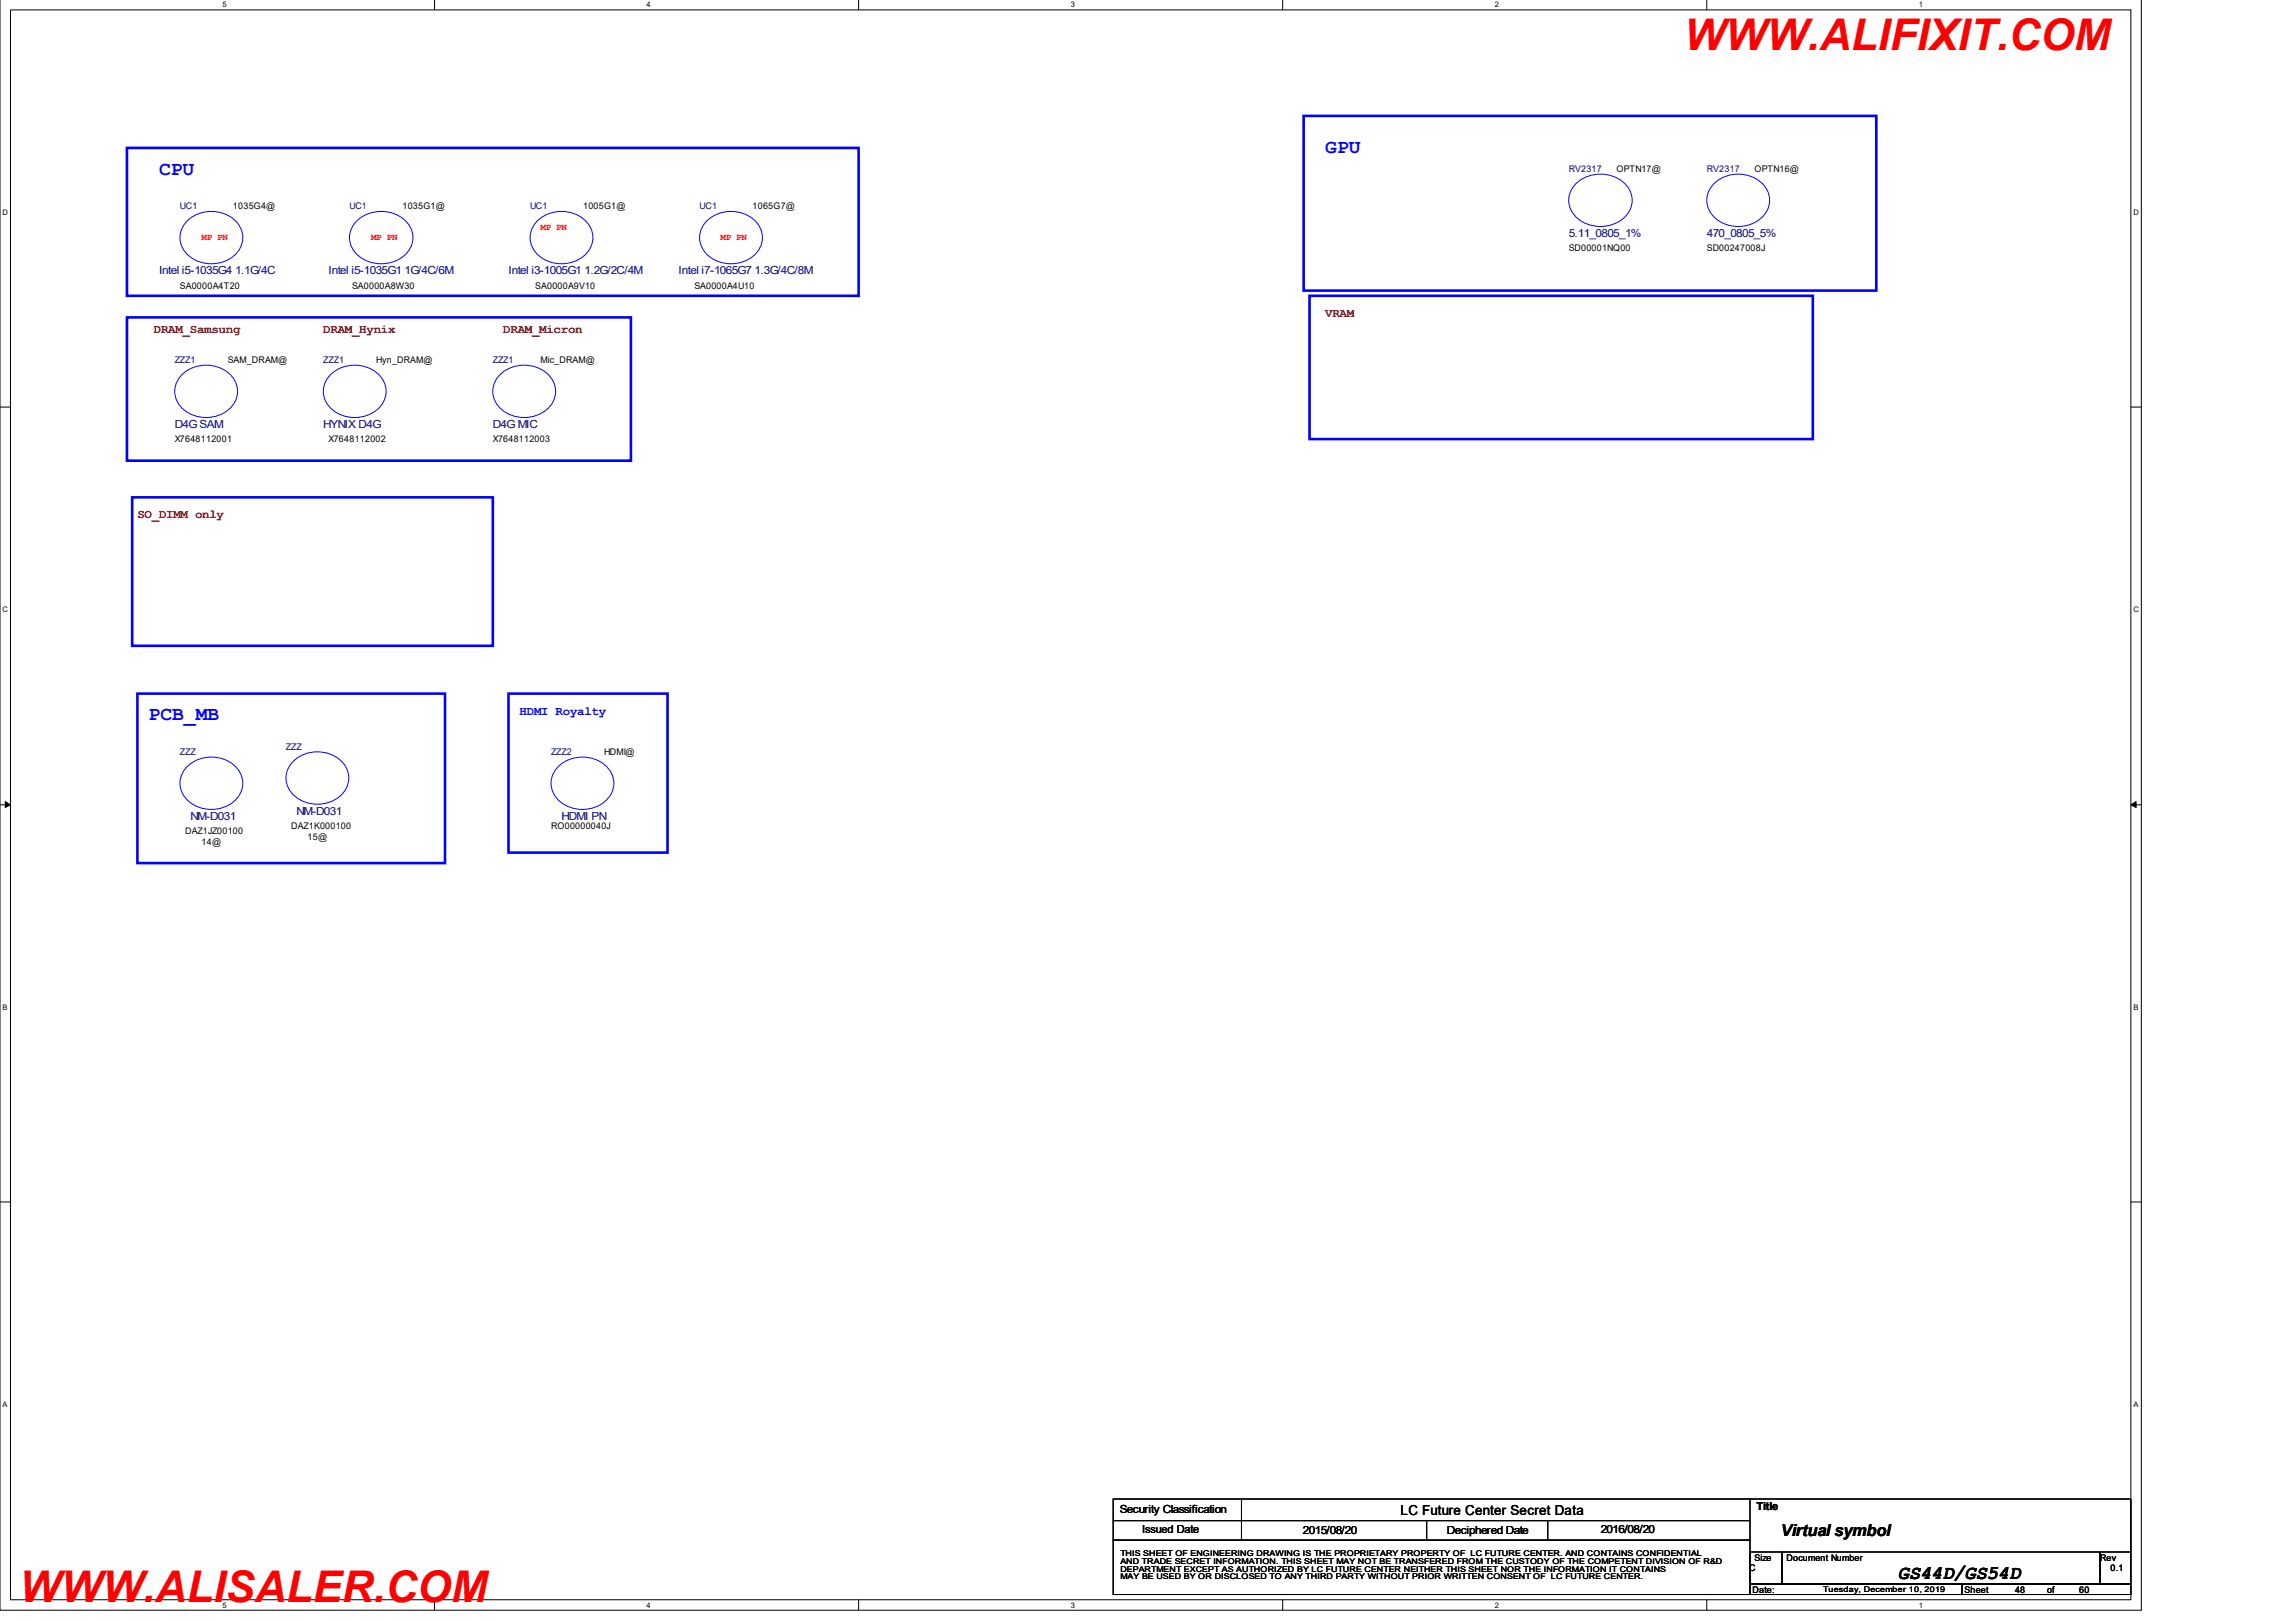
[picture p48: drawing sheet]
<svg xmlns="http://www.w3.org/2000/svg" width="297mm" height="210mm" viewBox="0 0 297 210" stroke-linecap="round" stroke-linejoin="round" font-family="sans-serif">
<defs><g id="words">
<g font-size="5.6" fill="#f00">
<text x="217.9" y="6.4">WWW.ALIFIXIT.COM</text>
<text x="2.5" y="207.3">WWW.ALISALER.COM</text>
</g>
<g font-size="2.5" fill="#00f">
<text x="20.6" y="22.6">CPU</text>
<text x="171.5" y="19.8">GPU</text>
<text x="19.2" y="93.2">PCB_MB</text>
</g>
<text font-size="2.5" x="245.5" y="204.3">GS44D/GS54D</text>
<text font-size="2.1" x="230.4" y="198.7">Virtual symbol</text>
<text font-size="1.8" x="181.2" y="196">LC Future Center Secret Data</text>
<g font-size="1.6" fill="#800000">
<text x="171.4" y="41.1">VRAM</text>
<text x="19.9" y="43.1">DRAM_Samsung</text>
<text x="41.8" y="43.1">DRAM_Hynix</text>
<text x="65.1" y="43.1">DRAM_Micron</text>
<text x="17.8" y="67.1">SO_DIMM only</text>
</g>
<text font-size="1.6" fill="#00f" x="67.2" y="92.5">HDMI Royalty</text>
<g font-size="1.4" fill="#000080">
<text x="20.6" y="35.5">Intel i5-1035G4 1.1G/4C</text>
<text x="42.5" y="35.5">Intel i5-1035G1 1G/4C/6M</text>
<text x="65.8" y="35.5">Intel i3-1005G1 1.2G/2C/4M</text>
<text x="87.8" y="35.5">Intel i7-1065G7 1.3G/4C/8M</text>
<text x="202.9" y="30.7">5.11_0805_1%</text>
<text x="220.8" y="30.7">470_0805_5%</text>
<text x="22.6" y="55.4">D4G SAM</text>
<text x="41.8" y="55.4">HYNIX D4G</text>
<text x="63.8" y="55.4">D4G MIC</text>
<text x="24.6" y="106.1">NM-D031</text>
<text x="38.4" y="105.4">NM-D031</text>
<text x="72.6" y="106.1">HDMI PN</text>
</g>
<g font-size="1.4">
<text x="144.9" y="195.8">Security Classification</text>
<text x="227.2" y="195.4">Title</text>
<text x="147.7" y="198.4">Issued Date</text>
<text x="168.6" y="198.6">2015/08/20</text>
<text x="187.2" y="198.6">Deciphered Date</text>
<text x="207.1" y="198.4">2016/08/20</text>
</g>
<g font-size="1.2" fill="#000080">
<text x="202.9" y="22.3">RV2317</text>
<text x="220.8" y="22.3">RV2317</text>
<text x="23.3" y="27.1">UC1</text>
<text x="45.2" y="27.1">UC1</text>
<text x="68.6" y="27.1">UC1</text>
<text x="90.5" y="27.1">UC1</text>
<text x="22.6" y="47">ZZZ1</text>
<text x="41.8" y="47">ZZZ1</text>
<text x="63.8" y="47">ZZZ1</text>
<text x="23.3" y="97.7">ZZZ</text>
<text x="37" y="97">ZZZ</text>
<text x="71.3" y="97.7">ZZZ2</text>
</g>
<g font-size="1.2">
<text x="209.1" y="22.3">OPTN17@</text>
<text x="227" y="22.3">OPTN16@</text>
<text x="30.1" y="27.1">1035G4@</text>
<text x="52.1" y="27.1">1035G1@</text>
<text x="75.4" y="27.1">1005G1@</text>
<text x="97.4" y="27.1">1065G7@</text>
<text x="202.9" y="32.5">SD00001NQ00</text>
<text x="220.8" y="32.5">SD00247008J</text>
<text x="23.3" y="37.4">SA0000A4T20</text>
<text x="45.5" y="37.4">SA0000A8W30</text>
<text x="69.3" y="37.4">SA0000A9V10</text>
<text x="89.8" y="37.4">SA0000A4U10</text>
<text x="29.5" y="47">SAM_DRAM@</text>
<text x="48.7" y="47">Hyn_DRAM@</text>
<text x="69.9" y="47">Mic_DRAM@</text>
<text x="22.6" y="57.2">X7648112001</text>
<text x="42.5" y="57.2">X7648112002</text>
<text x="63.8" y="57.2">X7648112003</text>
<text x="78.1" y="97.7">HDMI@</text>
<text x="24" y="108">DAZ1JZ00100</text>
<text x="37.7" y="107.3">DAZ1K000100</text>
<text x="71.3" y="107.3">RO00000040J</text>
<text x="26.1" y="109.4">14@</text>
<text x="39.8" y="108.7">15@</text>
<text x="226.3" y="203.3">C</text>
<text x="227" y="201.9">Size</text>
<text x="231.1" y="201.9">Document Number</text>
<text x="271.7" y="201.9">Rev</text>
<text x="273" y="203.3">0.1</text>
<text x="226.7" y="206.1">Date:</text>
<text x="254.2" y="206.1">Sheet</text>
<text x="260.7" y="206.1">48</text>
<text x="264.8" y="206.1">of</text>
<text x="269" y="206.1">60</text>
</g>
<g font-size="1.2" fill="#f00">
<text x="69.9" y="29.7">MP PN</text>
<text x="26.1" y="31.1">MP PN</text>
<text x="48" y="31.1">MP PN</text>
<text x="93.2" y="31.1">MP PN</text>
</g>
<g font-size="1">
<text x="28.8" y=".9">5</text>
<text x="83.7" y=".9">4</text>
<text x="138.5" y=".9">3</text>
<text x="193.4" y=".9">2</text>
<text x="248.2" y=".9">1</text>
<text x=".3" y="27.8">D</text>
<text x="276" y="27.8">D</text>
<text x=".3" y="79.2">C</text>
<text x="276" y="79.2">C</text>
<text x=".3" y="130.7">B</text>
<text x="276" y="130.7">B</text>
<text x=".3" y="182">A</text>
<text x="276" y="182">A</text>
<text x="144.9" y="201.4">THIS SHEET OF ENGINEERING DRAWING IS THE PROPRIETARY PROPERTY OF LC FUTURE CENTER. AND CONTAINS CONFIDENTIAL</text>
<text x="144.9" y="202.4">AND TRADE SECRET INFORMATION. THIS SHEET MAY NOT BE TRANSFERED FROM THE CUSTODY OF THE COMPETENT DIVISION OF R&amp;D</text>
<text x="144.9" y="203.4">DEPARTMENT EXCEPT AS AUTHORIZED BY LC FUTURE CENTER NEITHER THIS SHEET NOR THE INFORMATION IT CONTAINS</text>
<text x="28.8" y="208">5</text>
<text x="83.7" y="208">4</text>
<text x="138.5" y="208">3</text>
<text x="144.9" y="204.4">MAY BE USED BY OR DISCLOSED TO ANY THIRD PARTY WITHOUT PRIOR WRITTEN CONSENT OF LC FUTURE CENTER.</text>
<text x="193.4" y="208">2</text>
<text x="235.9" y="206">Tuesday, December 10, 2019</text>
<text x="248.2" y="208">1</text>
</g>
</g></defs>
<path d="M0 -.1v208.5h277v-208.5M1.4 1.3h274.3v205.7h-274.3z" fill="none" stroke="#000" stroke-width=".13"/>
<g fill="#fff">
<path d="M28.8 .1h.4v1h-.4z"/>
<path d="M28.8 207.2h.4v1h-.4z"/>
</g>
<path d="M56.2 -.1v1.4M56.2 207v1.4" fill="none" stroke="#000" stroke-width=".13"/>
<g fill="#fff">
<path d="M83.7 .1h.4v1h-.4z"/>
<path d="M83.7 207.2h.4v1h-.4z"/>
</g>
<path d="M111.1 -.1v1.4M111.1 207v1.4" fill="none" stroke="#000" stroke-width=".13"/>
<g fill="#fff">
<path d="M138.5 .1h.4v1h-.4z"/>
<path d="M138.5 207.2h.4v1h-.4z"/>
</g>
<path d="M165.9 -.1v1.4M165.9 207v1.4" fill="none" stroke="#000" stroke-width=".13"/>
<g fill="#fff">
<path d="M193.4 .1h.4v1h-.4z"/>
<path d="M193.4 207.2h.4v1h-.4z"/>
</g>
<path d="M220.8 -.1v1.4M220.8 207v1.4" fill="none" stroke="#000" stroke-width=".13"/>
<g fill="#fff">
<path d="M248.2 .1h.5v1h-.5z"/>
<path d="M248.2 207.2h.5v1h-.5z"/>
<path d="M.3 26.9h.5v1.1h-.5z"/>
<path d="M276 26.9h.5v1.1h-.5z"/>
<path d="M.3 78.3h.5v1h-.5z"/>
<path d="M276 78.3h.5v1h-.5z"/>
</g>
<path d="M0 52.7h1.4M275.7 52.7h1.3" fill="none" stroke="#000" stroke-width=".13"/>
<g fill="#fff">
<path d="M.3 129.8h.5v1h-.5z"/>
<path d="M276 129.8h.5v1h-.5z"/>
</g>
<path d="M0 104.2h1.4M275.7 104.2h1.3" fill="none" stroke="#000" stroke-width=".13"/>
<path d="M.7 103.7l.7 .5-.7 .3zM275.7 104.2l.7-.5v.8z" fill="#000" stroke="#000" stroke-width=".13"/>
<g fill="#fff">
<path d="M.3 181.2h.5v1h-.5z"/>
<path d="M276 181.2h.5v1h-.5z"/>
</g>
<g fill="none" stroke="#000" stroke-width=".13">
<path d="M0 155.5h1.4M275.7 155.5h1.3M144 194h82.4v2.8h-82.4zM144 196.8h82.4v2.5h-82.4zM144 199.3h82.4v7h-82.4zM160.6 194v5.3M184.6 196.8v2.5M200.2 196.8v2.5M226.3 194h49.4v6.8M226.4 205h27.4v1.3h-27.4zM226.4 200.8h4.1v4.2h-4.1zM230.5 200.8h41.2v4.2h-41.2z"/>
<path d="M253.8 205h21.9v1.3h-21.9zM271.7 200.8h4v4.2h-4z"/>
</g>
<path d="M16.4 19.1h94.7v19.2h-94.7zM168.7 15h74v22.6h-74zM169.4 38.3h65.1v18.5h-65.1zM16.4 41.1h65.2v18.5h-65.2zM17.1 64.4h46.7v19.2h-46.7zM17.8 89.8h39.8v21.9h-39.8zM65.8 89.8h20.6v20.5h-20.6z" fill="none" stroke="#00f" stroke-width=".34"/>
<path d="M24.5 28.4a4.5 4.5 0 0 1 6.6 1 3.2 3.2 0 0 1-2.2 4.5 4.4 4.4 0 0 1-5.3-1.8 2.99 2.99 0 0 1 .9-3.7zM46.4 28.4a4.6 4.6 0 0 1 6.7 1 3.2 3.2 0 0 1-2.2 4.5 4.5 4.5 0 0 1-5.4-1.8 2.97 2.97 0 0 1 .9-3.7zM69.8 28.4a4.5 4.5 0 0 1 6.6 1 3.2 3.2 0 0 1-2.2 4.5 4.4 4.4 0 0 1-5.3-1.8 2.99 2.99 0 0 1 .9-3.7zM91.7 28.4a4.5 4.5 0 0 1 6.6 1 3.2 3.2 0 0 1-2.1 4.5 4.4 4.4 0 0 1-5.4-1.8 2.99 2.99 0 0 1 .9-3.7zM204.1 23.5a4.6 4.6 0 0 1 6.7 1.1 3.2 3.2 0 0 1-2.1 4.4 4.5 4.5 0 0 1-5.4-1.8 2.97 2.97 0 0 1 .8-3.7zM222 23.5a4.5 4.5 0 0 1 6.6 1.1 3.2 3.2 0 0 1-2.1 4.4 4.4 4.4 0 0 1-5.4-1.8 2.99 2.99 0 0 1 .9-3.7zM23.8 48.3a4.5 4.5 0 0 1 6.6 1 3.2 3.2 0 0 1-2.1 4.5 4.4 4.4 0 0 1-5.4-1.8 2.99 2.99 0 0 1 .9-3.7zM43 48.3a4.5 4.5 0 0 1 6.6 1 3.2 3.2 0 0 1-2.1 4.5 4.4 4.4 0 0 1-5.4-1.8 2.99 2.99 0 0 1 .9-3.7zM64.9 48.3a4.5 4.5 0 0 1 6.7 1 3.2 3.2 0 0 1-2.2 4.5 4.4 4.4 0 0 1-5.3-1.8 2.99 2.99 0 0 1 .8-3.7zM24.5 99a4.5 4.5 0 0 1 6.6 1 3.2 3.2 0 0 1-2.2 4.5 4.4 4.4 0 0 1-5.3-1.8 2.99 2.99 0 0 1 .9-3.7zM38.2 98.3a4.5 4.5 0 0 1 6.6 1.1 3.2 3.2 0 0 1-2.2 4.4 4.4 4.4 0 0 1-5.3-1.8 2.99 2.99 0 0 1 .9-3.7zM72.5 99a4.5 4.5 0 0 1 6.6 1 3.2 3.2 0 0 1-2.2 4.5 4.4 4.4 0 0 1-5.3-1.8 2.99 2.99 0 0 1 .9-3.7z" fill="none" stroke="#00f" stroke-width=".13"/>
<use href="#words"/>
</svg>
